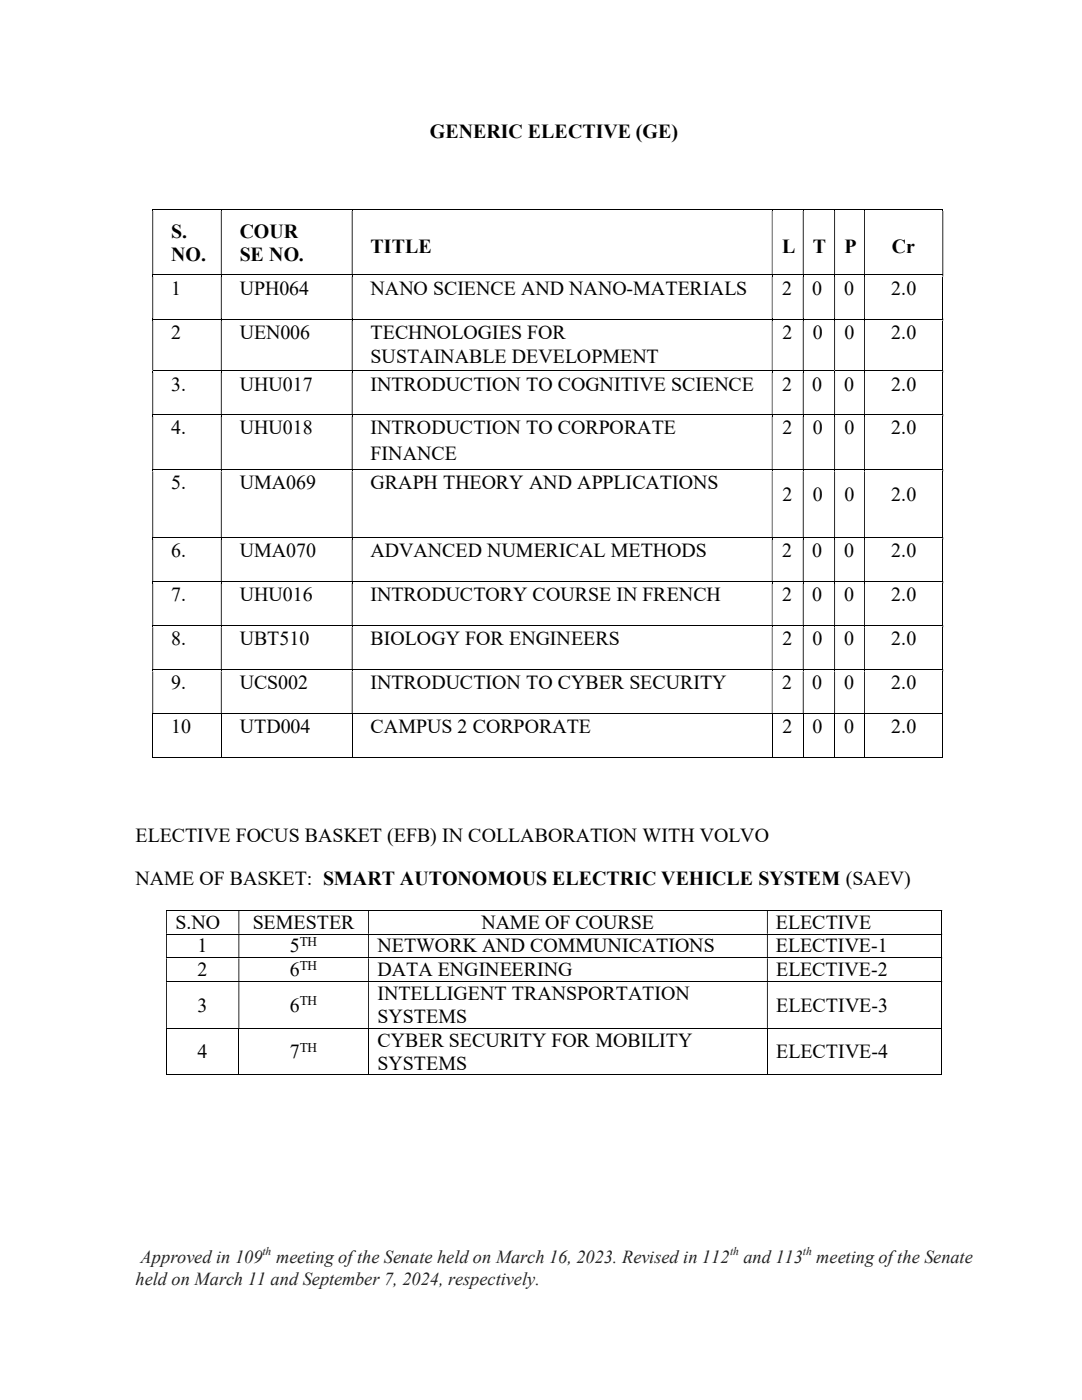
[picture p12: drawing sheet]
<svg xmlns="http://www.w3.org/2000/svg" width="216mm" height="279mm" viewBox="0 0 216 279" stroke-linecap="round" stroke-linejoin="round" font-family="sans-serif">
<defs><g id="words">
<g font-size="4">
<text x="85.8" y="27.6">GENERIC ELECTIVE (GE)</text>
<text x="34.2" y="47.5">S.</text>
<text x="47.8" y="47.5">COUR</text>
<text x="34.2" y="52">NO.</text>
<text x="47.8" y="52">SE NO.</text>
<text x="74" y="50.5">TITLE</text>
<text x="156.1" y="50.5">L</text>
<text x="162.2" y="50.5">T</text>
<text x="168.5" y="50.5">P</text>
<text x="178" y="50.5">Cr</text>
<text x="34.2" y="58.8">1</text>
<text x="47.8" y="58.8">UPH064</text>
<text x="73.9" y="58.8">NANO SCIENCE AND NANO-MATERIALS</text>
<text x="156.1" y="58.8">2</text>
<text x="162.1" y="58.8">0</text>
<text x="168.4" y="58.8">0</text>
<text x="177.8" y="58.8">2.0</text>
<text x="34.2" y="67.6">2</text>
<text x="47.8" y="67.6">UEN006</text>
<text x="73.9" y="67.6">TECHNOLOGIES FOR</text>
<text x="156.2" y="67.6">2</text>
<text x="162.2" y="67.6">0</text>
<text x="168.5" y="67.6">0</text>
<text x="177.8" y="67.6">2.0</text>
<text x="34.2" y="77.9">3.</text>
<text x="47.8" y="77.9">UHU017</text>
<text x="73.9" y="77.9">INTRODUCTION TO COGNITIVE SCIENCE</text>
<text x="74" y="72.4">SUSTAINABLE DEVELOPMENT</text>
<text x="156.1" y="77.9">2</text>
<text x="162.1" y="77.9">0</text>
<text x="168.4" y="77.9">0</text>
<text x="177.8" y="77.9">2.0</text>
<text x="34.2" y="86.7">4.</text>
<text x="47.8" y="86.7">UHU018</text>
<text x="73.9" y="86.7">INTRODUCTION TO CORPORATE</text>
<text x="156.2" y="86.7">2</text>
<text x="162.2" y="86.7">0</text>
<text x="168.5" y="86.7">0</text>
<text x="177.8" y="86.7">2.0</text>
<text x="74" y="91.9">FINANCE</text>
<text x="34.2" y="97.7">5.</text>
<text x="47.8" y="97.7">UMA069</text>
<text x="73.9" y="97.7">GRAPH THEORY AND APPLICATIONS</text>
<text x="156.2" y="99.9">2</text>
<text x="162.2" y="99.9">0</text>
<text x="168.5" y="99.9">0</text>
<text x="177.8" y="99.9">2.0</text>
<text x="34.2" y="111.2">6.</text>
<text x="47.8" y="111.2">UMA070</text>
<text x="73.9" y="111.2">ADVANCED NUMERICAL METHODS</text>
<text x="156.1" y="111.2">2</text>
<text x="162.1" y="111.2">0</text>
<text x="168.4" y="111.2">0</text>
<text x="177.8" y="111.2">2.0</text>
<text x="34.2" y="120">7.</text>
<text x="47.8" y="120">UHU016</text>
<text x="73.9" y="120">INTRODUCTORY COURSE IN FRENCH</text>
<text x="156.1" y="120">2</text>
<text x="162.1" y="120">0</text>
<text x="168.4" y="120">0</text>
<text x="177.8" y="120">2.0</text>
<text x="34.2" y="128.8">8.</text>
<text x="47.8" y="128.8">UBT510</text>
<text x="73.9" y="128.8">BIOLOGY FOR ENGINEERS</text>
<text x="156.1" y="128.8">2</text>
<text x="162.1" y="128.8">0</text>
<text x="168.5" y="128.8">0</text>
<text x="177.8" y="128.8">2.0</text>
<text x="34.2" y="137.6">9.</text>
<text x="47.8" y="137.6">UCS002</text>
<text x="74" y="137.6">INTRODUCTION TO CYBER SECURITY</text>
<text x="156.1" y="137.6">2</text>
<text x="162.1" y="137.6">0</text>
<text x="168.4" y="137.6">0</text>
<text x="177.8" y="137.6">2.0</text>
<text x="34.2" y="146.3">10</text>
<text x="47.9" y="146.3">UTD004</text>
<text x="74" y="146.3">CAMPUS 2 CORPORATE</text>
<text x="156.1" y="146.3">2</text>
<text x="162.1" y="146.3">0</text>
<text x="168.5" y="146.3">0</text>
<text x="177.8" y="146.3">2.0</text>
<text x="27.1" y="168.1">ELECTIVE FOCUS BASKET (EFB) IN COLLABORATION WITH VOLVO</text>
<text x="27.1" y="176.7">NAME OF BASKET: SMART AUTONOMOUS ELECTRIC VEHICLE SYSTEM (SAEV)</text>
<text x="35" y="185.4">S.NO</text>
<text x="50.4" y="185.4">SEMESTER</text>
<text x="96" y="185.4">NAME OF COURSE</text>
<text x="154.8" y="185.4">ELECTIVE</text>
<text x="39.4" y="190.1">1</text>
<text x="57.8" y="190.1">5</text>
<text x="75.3" y="190.1">NETWORK AND COMMUNICATIONS</text>
<text x="154.8" y="190.1">ELECTIVE-1</text>
<text x="39.4" y="194.8">2</text>
<text x="57.8" y="194.8">6</text>
<text x="75.3" y="194.8">DATA ENGINEERING</text>
<text x="154.8" y="194.8">ELECTIVE-2</text>
<text x="39.4" y="201.9">3</text>
<text x="57.8" y="201.9">6</text>
<text x="75.3" y="199.6">INTELLIGENT TRANSPORTATION</text>
<text x="154.9" y="201.9">ELECTIVE-3</text>
<text x="75.3" y="204.1">SYSTEMS</text>
<text x="75.3" y="208.9">CYBER SECURITY FOR MOBILITY</text>
<text x="39.4" y="211.2">4</text>
<text x="57.8" y="211.2">7</text>
<text x="75.3" y="213.4">SYSTEMS</text>
<text x="154.9" y="211.2">ELECTIVE-4</text>
</g>
<g font-size="3.7" fill="#222">
<text x="27.1" y="256.5">held on March 11 and September 7, 2024, respectively.</text>
<text x="28.1" y="252">Approved in 109</text>
<text x="55.1" y="252">meeting of the Senate held on March 16, 2023. Revised in 112</text>
<text x="148.3" y="252">and 113</text>
<text x="162.9" y="252">meeting of the Senate</text>
</g>
<g font-size="2.7">
<text x="59.8" y="188.8">TH</text>
<text x="59.8" y="193.5">TH</text>
<text x="59.8" y="200.6">TH</text>
<text x="59.8" y="209.9">TH</text>
</g>
<g font-size="2.3" fill="#222">
<text x="52.4" y="250.5">th</text>
<text x="145.7" y="250.5">th</text>
<text x="160.2" y="250.5">th</text>
</g>
</g></defs>
<g fill="#000">
<path d="M30.4 41.7h.2v.4h-.2z" fill-rule="evenodd"/>
<path d="M30.4 42.1h.2v12.7h-.2zM44.1 42.1h.1v12.7h-.1zM70.2 42.1h.2v12.7h-.2zM154 42.1h.1v12.7h-.1zM160.2 42.1h.2v12.7h-.2zM166.5 42.1h.1v12.7h-.1zM172.4 42.1h.2v12.7h-.2zM188 42.1h.2v12.7h-.2z" fill-rule="evenodd"/>
<path d="M44.1 41.7h.1v.4h-.1z" fill-rule="evenodd"/>
<path d="M70.2 41.7h.2v.4h-.2z" fill-rule="evenodd"/>
<path d="M154 41.7h.1v.4h-.1z" fill-rule="evenodd"/>
<path d="M160.2 41.7h.2v.4h-.2z" fill-rule="evenodd"/>
<path d="M166.5 41.7h.1v.4h-.1z" fill-rule="evenodd"/>
<path d="M172.4 41.7h.2v.4h-.2z" fill-rule="evenodd"/>
<path d="M188 41.7h.2v.4h-.2z" fill-rule="evenodd"/>
<path d="M188 54.8h.2v.4h-.2zM30.4 55.2h.2v8.4h-.2zM44.1 55.2h.1v8.4h-.1zM70.2 55.2h.2v8.4h-.2zM154 55.2h.1v8.4h-.1zM160.2 55.2h.2v8.4h-.2zM166.5 55.2h.1v8.4h-.1zM172.4 55.2h.2v8.4h-.2z" fill-rule="evenodd"/>
<path d="M188 63.6h.2v.4h-.2zM30.4 64h.2v10h-.2zM44.1 64h.1v10h-.1zM70.2 64h.2v10h-.2zM154 64h.1v10h-.1zM160.2 64h.2v10h-.2zM166.5 64h.1v10h-.1zM172.4 64h.2v10h-.2z" fill-rule="evenodd"/>
<path d="M188 74h.2v.3h-.2zM30.4 74.3h.2v8.4h-.2zM44.1 74.3h.1v8.4h-.1zM70.2 74.3h.2v8.4h-.2zM154 74.3h.1v8.4h-.1zM160.2 74.3h.2v8.4h-.2zM166.5 74.3h.1v8.4h-.1zM172.4 74.3h.2v8.4h-.2z" fill-rule="evenodd"/>
<path d="M188 82.7h.2v.4h-.2zM30.4 83.1h.2v10.6h-.2zM44.1 83.1h.1v10.6h-.1zM70.2 83.1h.2v10.6h-.2zM154 83.1h.1v10.6h-.1zM160.2 83.1h.2v10.6h-.2zM166.5 83.1h.1v10.6h-.1zM172.4 83.1h.2v10.6h-.2z" fill-rule="evenodd"/>
<path d="M188 93.7h.2v.4h-.2zM30.4 94.1h.2v13.1h-.2zM44.1 94.1h.1v13.1h-.1zM70.2 94.1h.2v13.1h-.2zM154 94.1h.1v13.1h-.1zM160.2 94.1h.2v13.1h-.2zM166.5 94.1h.1v13.1h-.1zM172.4 94.1h.2v13.1h-.2z" fill-rule="evenodd"/>
<path d="M188 107.2h.2v.5h-.2zM30.4 107.7h.2v8.3h-.2zM44.1 107.7h.1v8.3h-.1zM70.2 107.7h.2v8.3h-.2zM154 107.7h.1v8.3h-.1zM160.2 107.7h.2v8.3h-.2zM166.5 107.7h.1v8.3h-.1zM172.4 107.7h.2v8.3h-.2z" fill-rule="evenodd"/>
<path d="M188 116h.2v.4h-.2zM30.4 116.4h.2v8.4h-.2zM44.1 116.4h.1v8.4h-.1zM70.2 116.4h.2v8.4h-.2zM154 116.4h.1v8.4h-.1zM160.2 116.4h.2v8.4h-.2zM166.5 116.4h.1v8.4h-.1zM172.4 116.4h.2v8.4h-.2z" fill-rule="evenodd"/>
<path d="M188 124.8h.2v.4h-.2zM30.4 125.2h.2v8.4h-.2zM44.1 125.2h.1v8.4h-.1zM70.2 125.2h.2v8.4h-.2zM154 125.2h.1v8.4h-.1zM160.2 125.2h.2v8.4h-.2zM166.5 125.2h.1v8.4h-.1zM172.4 125.2h.2v8.4h-.2z" fill-rule="evenodd"/>
<path d="M188 133.6h.2v.4h-.2zM30.4 134h.2v8.3h-.2zM44.1 134h.1v8.3h-.1zM70.2 134h.2v8.3h-.2zM154 134h.1v8.3h-.1zM160.2 134h.2v8.3h-.2zM166.5 134h.1v8.3h-.1zM172.4 134h.2v8.3h-.2z" fill-rule="evenodd"/>
</g>
<g fill="none" stroke="#000" stroke-width=".2">
<path d="M30.6 41.8h13.5M30.6 54.9h13.5M44.2 41.8h26M44.2 54.9h26M70.4 41.8h83.6M70.4 54.9h83.6M154.1 41.8h6.1M154.1 54.9h6.1M160.4 41.8h6.1M160.4 54.9h6.1M166.6 41.8h5.8M166.6 54.9h5.8"/>
<path d="M172.6 41.8h15.4M172.6 54.9h15.4M188.1 55.2v8.4M30.6 63.7h13.5M30.6 74h13.5M44.2 63.7h26M44.2 74h26M70.4 63.7h83.6M70.4 74h83.6M154.1 63.7h6.1M154.1 74h6.1M160.4 63.7h6.1"/>
<path d="M160.4 74h6.1M166.6 63.7h5.8M166.6 74h5.8M172.6 63.7h15.4M172.6 74h15.4M188.1 64v10M188.1 74.3v8.4M30.6 82.8h13.5M30.6 93.8h13.5M44.2 82.8h26M44.2 93.8h26M70.4 82.8h83.6"/>
<path d="M70.4 93.8h83.6M154.1 82.8h6.1M154.1 93.8h6.1M160.4 82.8h6.1M160.4 93.8h6.1M166.6 82.8h5.8M166.6 93.8h5.8M172.6 82.8h15.4M172.6 93.8h15.4M188.1 83.1v10.6M188.1 94.1v13.1M30.6 107.3h13.5"/>
<path d="M30.6 116.1h13.5M44.2 107.3h26M44.2 116.1h26M70.4 107.3h83.6M70.4 116.1h83.6M154.1 107.3h6.1M154.1 116.1h6.1M160.4 107.3h6.1M160.4 116.1h6.1M166.6 107.3h5.8M166.6 116.1h5.8M172.6 107.3h15.4"/>
<path d="M172.6 116.1h15.4M188.1 107.7v8.3M188.1 116.4v8.4M30.6 124.9h13.5M30.6 133.7h13.5M44.2 124.9h26M44.2 133.7h26M70.4 124.9h83.6M70.4 133.7h83.6M154.1 124.9h6.1M154.1 133.7h6.1M160.4 124.9h6.1"/>
<path d="M160.4 133.7h6.1M166.6 124.9h5.8M166.6 133.7h5.8M172.6 124.9h15.4M172.6 133.7h15.4M188.1 125.2v8.4M188.1 134v8.3"/>
</g>
<g fill="#000">
<path d="M30.4 54.8h.2v.4h-.2zM44.1 54.8h.1v.4h-.1zM70.2 54.8h.2v.4h-.2zM154 54.8h.1v.4h-.1zM160.2 54.8h.2v.4h-.2zM166.5 54.8h.1v.4h-.1zM172.4 54.8h.2v.4h-.2zM30.4 63.6h.2v.4h-.2zM30.4 74h.2v.3h-.2zM44.1 63.6h.1v.4h-.1zM44.1 74h.1v.3h-.1zM70.2 63.6h.2v.4h-.2z"/>
<path d="M70.2 74h.2v.3h-.2zM154 63.6h.1v.4h-.1zM154 74h.1v.3h-.1zM160.2 63.6h.2v.4h-.2zM160.2 74h.2v.3h-.2zM166.5 63.6h.1v.4h-.1zM166.5 74h.1v.3h-.1zM172.4 63.6h.2v.4h-.2zM172.4 74h.2v.3h-.2zM30.4 82.7h.2v.4h-.2zM30.4 93.7h.2v.4h-.2zM44.1 82.7h.1v.4h-.1z"/>
<path d="M44.1 93.7h.1v.4h-.1zM70.2 82.7h.2v.4h-.2zM70.2 93.7h.2v.4h-.2zM154 82.7h.1v.4h-.1zM154 93.7h.1v.4h-.1zM160.2 82.7h.2v.4h-.2zM160.2 93.7h.2v.4h-.2zM166.5 82.7h.1v.4h-.1zM166.5 93.7h.1v.4h-.1zM172.4 82.7h.2v.4h-.2zM172.4 93.7h.2v.4h-.2zM30.4 107.2h.2v.5h-.2z"/>
<path d="M30.4 116h.2v.4h-.2zM44.1 107.2h.1v.5h-.1zM44.1 116h.1v.4h-.1zM70.2 107.2h.2v.5h-.2zM70.2 116h.2v.4h-.2zM154 107.2h.1v.5h-.1zM154 116h.1v.4h-.1zM160.2 107.2h.2v.5h-.2zM160.2 116h.2v.4h-.2zM166.5 107.2h.1v.5h-.1zM166.5 116h.1v.4h-.1zM172.4 107.2h.2v.5h-.2z"/>
<path d="M172.4 116h.2v.4h-.2zM30.4 124.8h.2v.4h-.2zM30.4 133.6h.2v.4h-.2zM44.1 124.8h.1v.4h-.1zM44.1 133.6h.1v.4h-.1zM70.2 124.8h.2v.4h-.2zM70.2 133.6h.2v.4h-.2zM154 124.8h.1v.4h-.1zM154 133.6h.1v.4h-.1zM160.2 124.8h.2v.4h-.2zM160.2 133.6h.2v.4h-.2zM166.5 124.8h.1v.4h-.1z"/>
<path d="M166.5 133.6h.1v.4h-.1zM172.4 124.8h.2v.4h-.2zM172.4 133.6h.2v.4h-.2z"/>
</g>
<g fill="#fff">
<path d="M47.9 142.8h14.1v4.6h-14.1z"/>
<path d="M74 142.8h44v4.6h-44z"/>
</g>
<path d="M30.4 142.3h.2v.4h-.2zM44.1 142.3h.1v.4h-.1zM70.2 142.3h.2v.4h-.2zM154 142.3h.1v.4h-.1zM160.2 142.3h.2v.4h-.2zM166.5 142.3h.1v.4h-.1zM172.4 142.3h.2v.4h-.2zM188 142.3h.2v.4h-.2zM188 151.1h.2v.2h-.2zM187.9 205.1l.1 .2zM187.9 214.5l.1 .1z" fill="#000"/>
<g fill="none" stroke="#000" stroke-width=".2">
<path d="M30.4 151.2h13.7M30.5 142.7v8.6M30.6 142.4h13.5M44.2 142.7v8.6M44.2 142.4h26M44.2 151.2h26M70.3 142.7v8.6M70.4 142.4h83.6M70.4 151.2h83.6M154.1 142.7v8.6M154.1 142.4h6.1M154.1 151.2h6.1"/>
<path d="M160.3 142.7v8.6M160.4 142.4h6.1M160.4 151.2h6.1M166.5 142.7v8.6M166.6 142.4h5.8M166.6 151.2h5.8M172.5 142.7v8.6M172.6 142.4h15.4M172.6 151.2h15.4M188.1 142.7v8.6M33.1 181.7h154.8M33.1 186.4h154.8"/>
<path d="M33.1 191.2h154.8M33.1 195.9h154.8M187.9 181.8v4.6M187.9 186.5v4.6M187.9 191.3v4.5M187.9 196v9.1M33.1 205.2h154.8M33.1 214.5h14.5M33.2 205.3v9.3M47.7 205.3v9.3M47.8 214.5h25.6M73.5 205.3v9.3"/>
<path d="M73.6 214.5h79.4M153.1 205.3v9.3M153.2 214.5h34.7M187.9 205.3v9.3"/>
</g>
<g fill="#000">
<path d="M187.9 181.6h.1v.2h-.1zM33.1 181.8h.2v4.6h-.2zM47.6 181.8h.2v4.6h-.2zM73.4 181.8h.2v4.6h-.2zM153 181.8h.2v4.6h-.2z" fill-rule="evenodd"/>
<path d="M187.9 186.4h.1v.1h-.1zM33.1 186.5h.2v4.6h-.2zM47.6 186.5h.2v4.6h-.2zM73.4 186.5h.2v4.6h-.2zM153 186.5h.2v4.6h-.2z" fill-rule="evenodd"/>
<path d="M187.9 191.1h.1v.2h-.1zM33.1 191.3h.2v4.5h-.2zM47.6 191.3h.2v4.5h-.2zM73.4 191.3h.2v4.5h-.2zM153 191.3h.2v4.5h-.2z" fill-rule="evenodd"/>
<path d="M187.9 195.8h.1v.2h-.1zM33.1 196h.2v9.1h-.2zM47.6 196h.2v9.1h-.2zM73.4 196h.2v9.1h-.2zM153 196h.2v9.1h-.2z" fill-rule="evenodd"/>
</g>
<use href="#words"/>
</svg>
